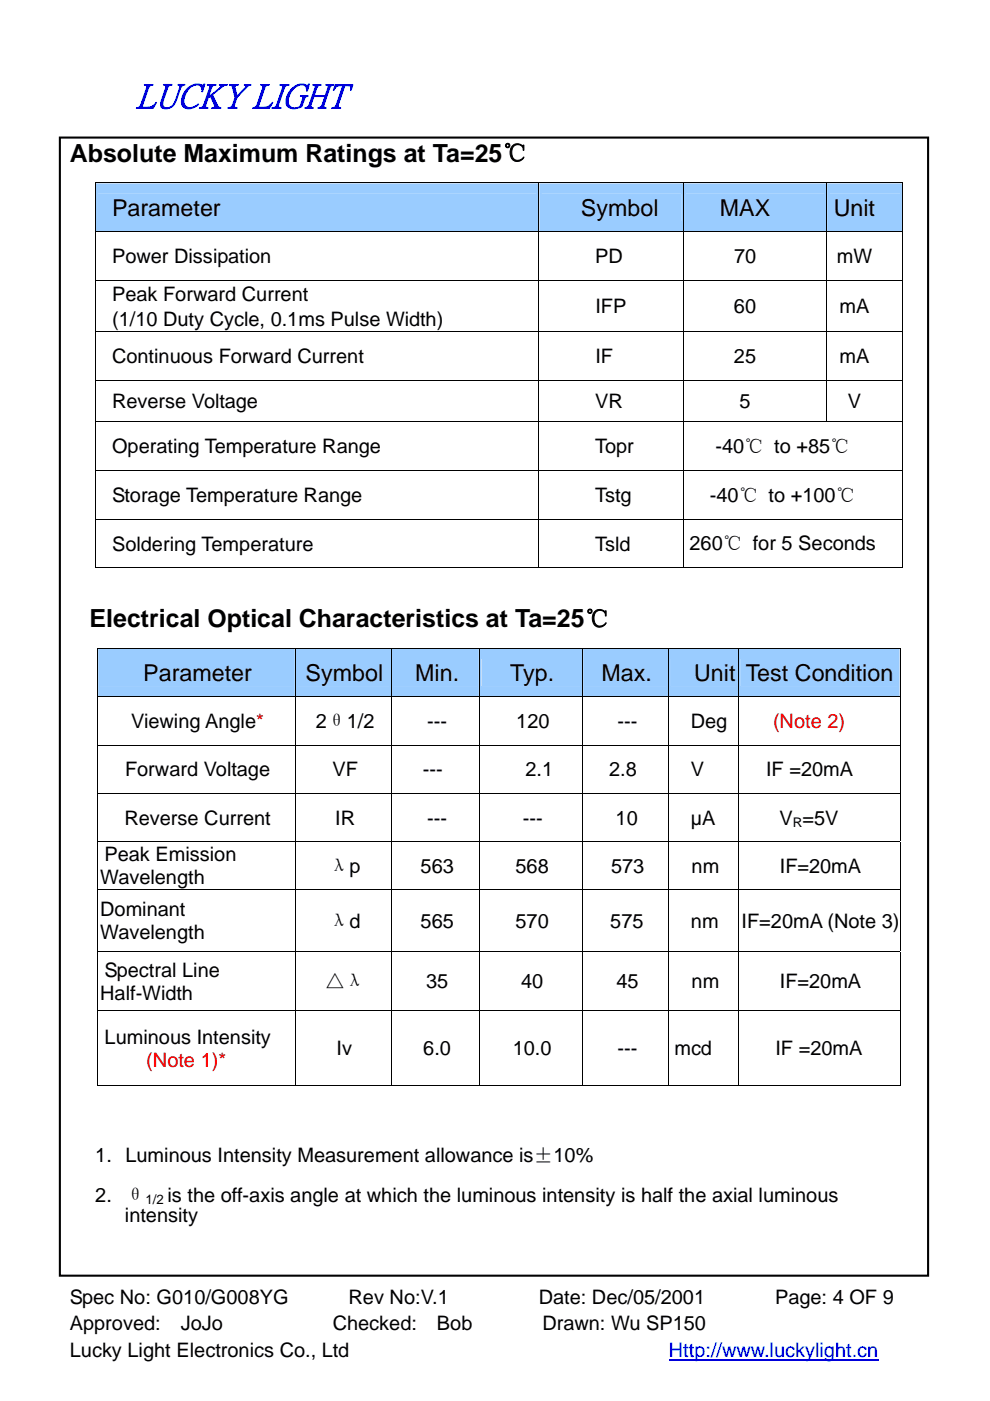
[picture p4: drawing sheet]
<svg xmlns="http://www.w3.org/2000/svg" width="210mm" height="297mm" viewBox="0 0 210 297" stroke-linecap="round" stroke-linejoin="round" font-family="sans-serif">
<defs><g id="words">
<text font-size="7.4" fill="#00f" x="29" y="22.6">LUCKY LIGHT</text>
<g font-size="5.3">
<text x="14.8" y="34.2">Absolute Maximum Ratings at Ta=25℃</text>
<text x="19" y="133">Electrical Optical Characteristics at Ta=25℃</text>
</g>
<g font-size="4.9">
<text x="23.8" y="45.7">Parameter</text>
<text x="123.2" y="45.7">Symbol</text>
<text x="152.7" y="45.7">MAX</text>
<text x="176.8" y="45.7">Unit</text>
<text x="30.4" y="144.4">Parameter</text>
<text x="64.8" y="144.4">Symbol</text>
<text x="88.1" y="144.4">Min.</text>
<text x="108.2" y="144.4">Typ.</text>
<text x="127.6" y="144.4">Max.</text>
<text x="147.2" y="144.4">Unit</text>
<text x="158.2" y="144.4">Test Condition</text>
</g>
<g font-size="4.2">
<text x="23.8" y="55.8">Power Dissipation</text>
<text x="126.2" y="55.8">PD</text>
<text x="155.7" y="55.8">70</text>
<text x="177.5" y="55.8">mW</text>
<text x="23.8" y="63.8">Peak Forward Current</text>
<text x="23.8" y="69.1">(1/10 Duty Cycle, 0.1ms Pulse Width)</text>
<text x="126.3" y="66.4">IFP</text>
<text x="155.7" y="66.4">60</text>
<text x="178.1" y="66.4">mA</text>
<text x="23.8" y="76.9">Continuous Forward Current</text>
<text x="126.3" y="76.9">IF</text>
<text x="155.7" y="76.9">25</text>
<text x="178.1" y="76.9">mA</text>
<text x="23.8" y="86.5">Reverse Voltage</text>
<text x="126.2" y="86.5">VR</text>
<text x="156.8" y="86.5">5</text>
<text x="179.8" y="86.5">V</text>
<text x="23.8" y="96">Operating Temperature Range</text>
<text x="126.2" y="96">Topr</text>
<text x="151.7" y="96">-40℃ to +85℃</text>
<text x="23.8" y="106.4">Storage Temperature Range</text>
<text x="126.2" y="106.4">Tstg</text>
<text x="150.5" y="106.4">-40℃ to +100℃</text>
<text x="23.8" y="116.8">Soldering Temperature</text>
<text x="126.2" y="116.8">Tsld</text>
<text x="146.3" y="116.7">260℃ for 5 Seconds</text>
<text x="27.8" y="154.3">Viewing Angle*</text>
<text x="67" y="154.3">2θ1/2</text>
<text x="90.6" y="154.3">---</text>
<text x="109.5" y="154.3">120</text>
<text x="131" y="154.3">---</text>
<text x="146.5" y="154.3">Deg</text>
<text x="26.5" y="164.6">Forward Voltage</text>
<text x="70.5" y="164.6">VF</text>
<text x="89.7" y="164.6">---</text>
<text x="111.4" y="164.6">2.1</text>
<text x="129.2" y="164.6">2.8</text>
<text x="146.5" y="164.6">V</text>
<text x="162.5" y="164.6">IF =20mA</text>
<text x="26.4" y="174.8">Reverse Current</text>
<text x="71.1" y="174.8">IR</text>
<text x="90.6" y="174.8">---</text>
<text x="110.9" y="174.8">---</text>
<text x="130.6" y="174.8">10</text>
<text x="146.5" y="174.8">µA</text>
<text x="165.4" y="174.8">V =5V</text>
<text x="22.2" y="182.6">Peak Emission</text>
<text x="69.9" y="185">λp</text>
<text x="89.2" y="185">563</text>
<text x="109.4" y="185">568</text>
<text x="129.6" y="185">573</text>
<text x="146.7" y="185">nm</text>
<text x="165.4" y="185">IF=20mA</text>
<text x="21.3" y="187.5">Wavelength</text>
<text x="21.3" y="194.3">Dominant</text>
<text x="69.9" y="196.7">λd</text>
<text x="89.2" y="196.7">565</text>
<text x="109.4" y="196.7">570</text>
<text x="129.4" y="196.7">575</text>
<text x="146.5" y="196.7">nm</text>
<text x="157.3" y="196.7">IF=20mA (Note 3)</text>
<text x="21.3" y="199.1">Wavelength</text>
<text x="22.2" y="207.1">Spectral Line</text>
<text x="69" y="209.5">△λ</text>
<text x="90.4" y="209.5">35</text>
<text x="110.5" y="209.5">40</text>
<text x="130.8" y="209.5">45</text>
<text x="146.7" y="209.5">nm</text>
<text x="165.4" y="209.5">IF=20mA</text>
<text x="21.3" y="212">Half-Width</text>
<text x="22.2" y="221.3">Luminous Intensity</text>
<text x="71.4" y="223.8">Iv</text>
<text x="89.8" y="223.8">6.0</text>
<text x="108.7" y="223.8">10.0</text>
<text x="131" y="223.8">---</text>
<text x="143" y="223.8">mcd</text>
<text x="164.5" y="223.8">IF =20mA</text>
<text x="20.2" y="246.3">1. Luminous Intensity Measurement allowance is±10%</text>
<text x="20.2" y="254.8">2. θ</text>
<text x="35.5" y="254.8">is the off-axis angle at which the luminous intensity is half the axial luminous</text>
<text x="26.5" y="259">intensity</text>
<text x="14.8" y="276.4">Spec No: G010/G008YG</text>
<text x="73.9" y="276.4">Rev No:V.1</text>
<text x="114.3" y="276.4">Date: Dec/05/2001</text>
<text x="164.4" y="276.4">Page: 4 OF 9</text>
<text x="14.8" y="282.1">Approved:</text>
<text x="14.8" y="287.7">Lucky Light Electronics Co., Ltd</text>
<text x="38.3" y="282.1">JoJo</text>
<text x="70.6" y="282.1">Checked:</text>
<text x="92.7" y="282.1">Bob</text>
<text x="115" y="282.1">Drawn: Wu SP150</text>
</g>
<g font-size="4.2" fill="#f00">
<text x="164" y="154.3">(Note 2)</text>
<text x="31" y="226.2">(Note 1)*</text>
</g>
<text font-size="4.2" fill="#00f" x="141.9" y="287.7">Http://www.luckylight.cn</text>
<g font-size="2.8">
<text x="168.2" y="175.3">R</text>
<text x="30.8" y="255.3">1/2</text>
</g>
</g></defs>
<path d="M141.9 288.3h44.4" fill="none" stroke="#00f" stroke-width=".32"/>
<path d="M12.7 29.2h184.1v241.3h-184.1z" fill="#fff"/>
<path d="M12.7 29.2h184.1v241.3h-184.1z" fill="none" stroke="#000" stroke-width=".44"/>
<g fill="#9accff">
<path d="M20.4 38.9h93.8v10.1h-93.8z"/>
<path d="M20.8 41.1h93v5.7h-93z"/>
<path d="M114.4 38.9h30.5v10.1h-30.5z"/>
<path d="M114.8 41.1h29.7v5.7h-29.7z"/>
<path d="M145.1 38.9h30.2v10.1h-30.2z"/>
<path d="M145.5 41.1h29.4v5.7h-29.4z"/>
<path d="M175.5 38.9h15.8v10.1h-15.8z"/>
<path d="M175.9 41.1h15v5.7h-15z"/>
</g>
<path d="M20.2 38.7h.2v.2h-.2zM191.3 38.7h.2v.2h-.2zM191.3 120.3h.2v.2h-.2z" fill="#000"/>
<g fill="none" stroke="#000" stroke-width=".21">
<path d="M20.2 38.8h171.3M20.3 38.9v10.1M114.3 38.9v10.1M145 38.9v10.1M175.4 38.9v10.1M191.4 38.9v10.1M20.2 49.1h171.3M20.2 59.5h171.3M20.3 49.2v10.2M20.3 59.6v10.5M114.3 49.2v10.2M114.3 59.6v10.5"/>
<path d="M145 49.2v10.2M145 59.6v10.5M175.4 49.2v10.2M175.4 59.6v10.5M191.4 49.2v10.2M191.4 59.6v10.5M20.2 70.2h171.3M20.3 70.3v10.2M114.3 70.3v10.2M145 70.3v10.2M175.4 70.3v10.2M191.4 70.3v10.2"/>
<path d="M20.2 80.6h171.3M20.2 89.4h171.3M20.2 99.7h171.3M20.3 80.7v8.6M20.3 89.5v10.1M20.3 99.8v10.2M114.3 80.7v8.6M114.3 89.5v10.1M114.3 99.8v10.2M145 80.7v8.6M145 89.5v10.1M145 99.8v10.2"/>
<path d="M175.4 80.7v8.6M191.4 80.7v8.6M191.4 89.5v10.1M191.4 99.8v10.2M20.2 110h171.3M20.3 110.1v10.4M114.3 110.1v10.4M145 110.1v10.4M191.4 110.1v10.4M20.2 120.4h94M114.4 120.4h30.5M145.1 120.4h46.2"/>
</g>
<g fill="#9accff">
<path d="M20.8 137.6h41.7v10.1h-41.7z"/>
<path d="M21.3 139.8h40.8v5.7h-40.8z"/>
<path d="M62.7 137.6h20.2v10.1h-20.2z"/>
<path d="M63.1 139.8h19.4v5.7h-19.4z"/>
<path d="M83.1 137.6h18.5v10.1h-18.5z"/>
<path d="M83.5 139.8h17.6v5.7h-17.6z"/>
<path d="M101.7 137.6h21.8v10.1h-21.8z"/>
<path d="M102.1 139.8h21v5.7h-21z"/>
<path d="M123.7 137.6h18v10.1h-18z"/>
<path d="M124.1 139.8h17.2v5.7h-17.2z"/>
<path d="M141.9 137.6h14.6v10.1h-14.6z"/>
<path d="M142.3 139.8h13.8v5.7h-13.8z"/>
<path d="M156.7 137.6h34.1v10.1h-34.1z"/>
<path d="M157.1 139.8h33.3v5.7h-33.3z"/>
</g>
<path d="M20.7 137.4h.1v.2h-.1zM190.8 137.4h.2v.2h-.2zM190.8 230.1h.2v.2h-.2z" fill="#000"/>
<g fill="none" stroke="#000" stroke-width=".21">
<path d="M20.7 137.5h170.3M20.8 137.6v10.1M62.6 137.6v10.1M83 137.6v10.1M101.6 137.6v10.1M123.6 137.6v10.1M141.8 137.6v10.1M156.6 137.6v10.1M190.9 137.6v10.1M20.7 147.7h170.3M20.7 158h170.3M20.8 147.8v10.1"/>
<path d="M20.8 158.1v10M62.6 147.8v10.1M62.6 158.1v10M83 147.8v10.1M83 158.1v10M101.6 147.8v10.1M101.6 158.1v10M123.6 147.8v10.1M123.6 158.1v10M141.8 147.8v10.1M141.8 158.1v10M156.6 147.8v10.1"/>
<path d="M156.6 158.1v10M190.9 147.8v10.1M190.9 158.1v10M20.7 168.2h170.3M20.7 178.4h170.3M20.8 168.3v10.1M20.8 178.5v10.1M62.6 168.3v10.1M62.6 178.5v10.1M83 168.3v10.1M83 178.5v10.1M101.6 168.3v10.1"/>
<path d="M101.6 178.5v10.1M123.6 168.3v10.1M123.6 178.5v10.1M141.8 168.3v10.1M141.8 178.5v10.1M156.6 168.3v10.1M156.6 178.5v10.1M190.9 168.3v10.1M190.9 178.5v10.1M20.7 188.7h170.3M20.8 188.7v13M62.6 188.7v13"/>
<path d="M83 188.7v13M101.6 188.7v13M123.6 188.7v13M141.8 188.7v13M156.6 188.7v13M190.9 188.7v13M20.7 201.8h170.3M20.7 214.3h170.3M20.8 201.8v12.4M20.8 214.4v15.9M62.6 201.8v12.4M62.6 214.4v15.9"/>
<path d="M83 201.8v12.4M83 214.4v15.9M101.6 201.8v12.4M101.6 214.4v15.9M123.6 201.8v12.4M123.6 214.4v15.9M141.8 201.8v12.4M141.8 214.4v15.9M156.6 201.8v12.4M156.6 214.4v15.9M190.9 201.8v12.4M190.9 214.4v15.9"/>
<path d="M20.7 230.2h41.8M62.7 230.2h20.2M83.1 230.2h18.5M101.7 230.2h21.8M123.7 230.2h18M141.9 230.2h14.6M156.7 230.2h34.1"/>
</g>
<use href="#words"/>
</svg>
